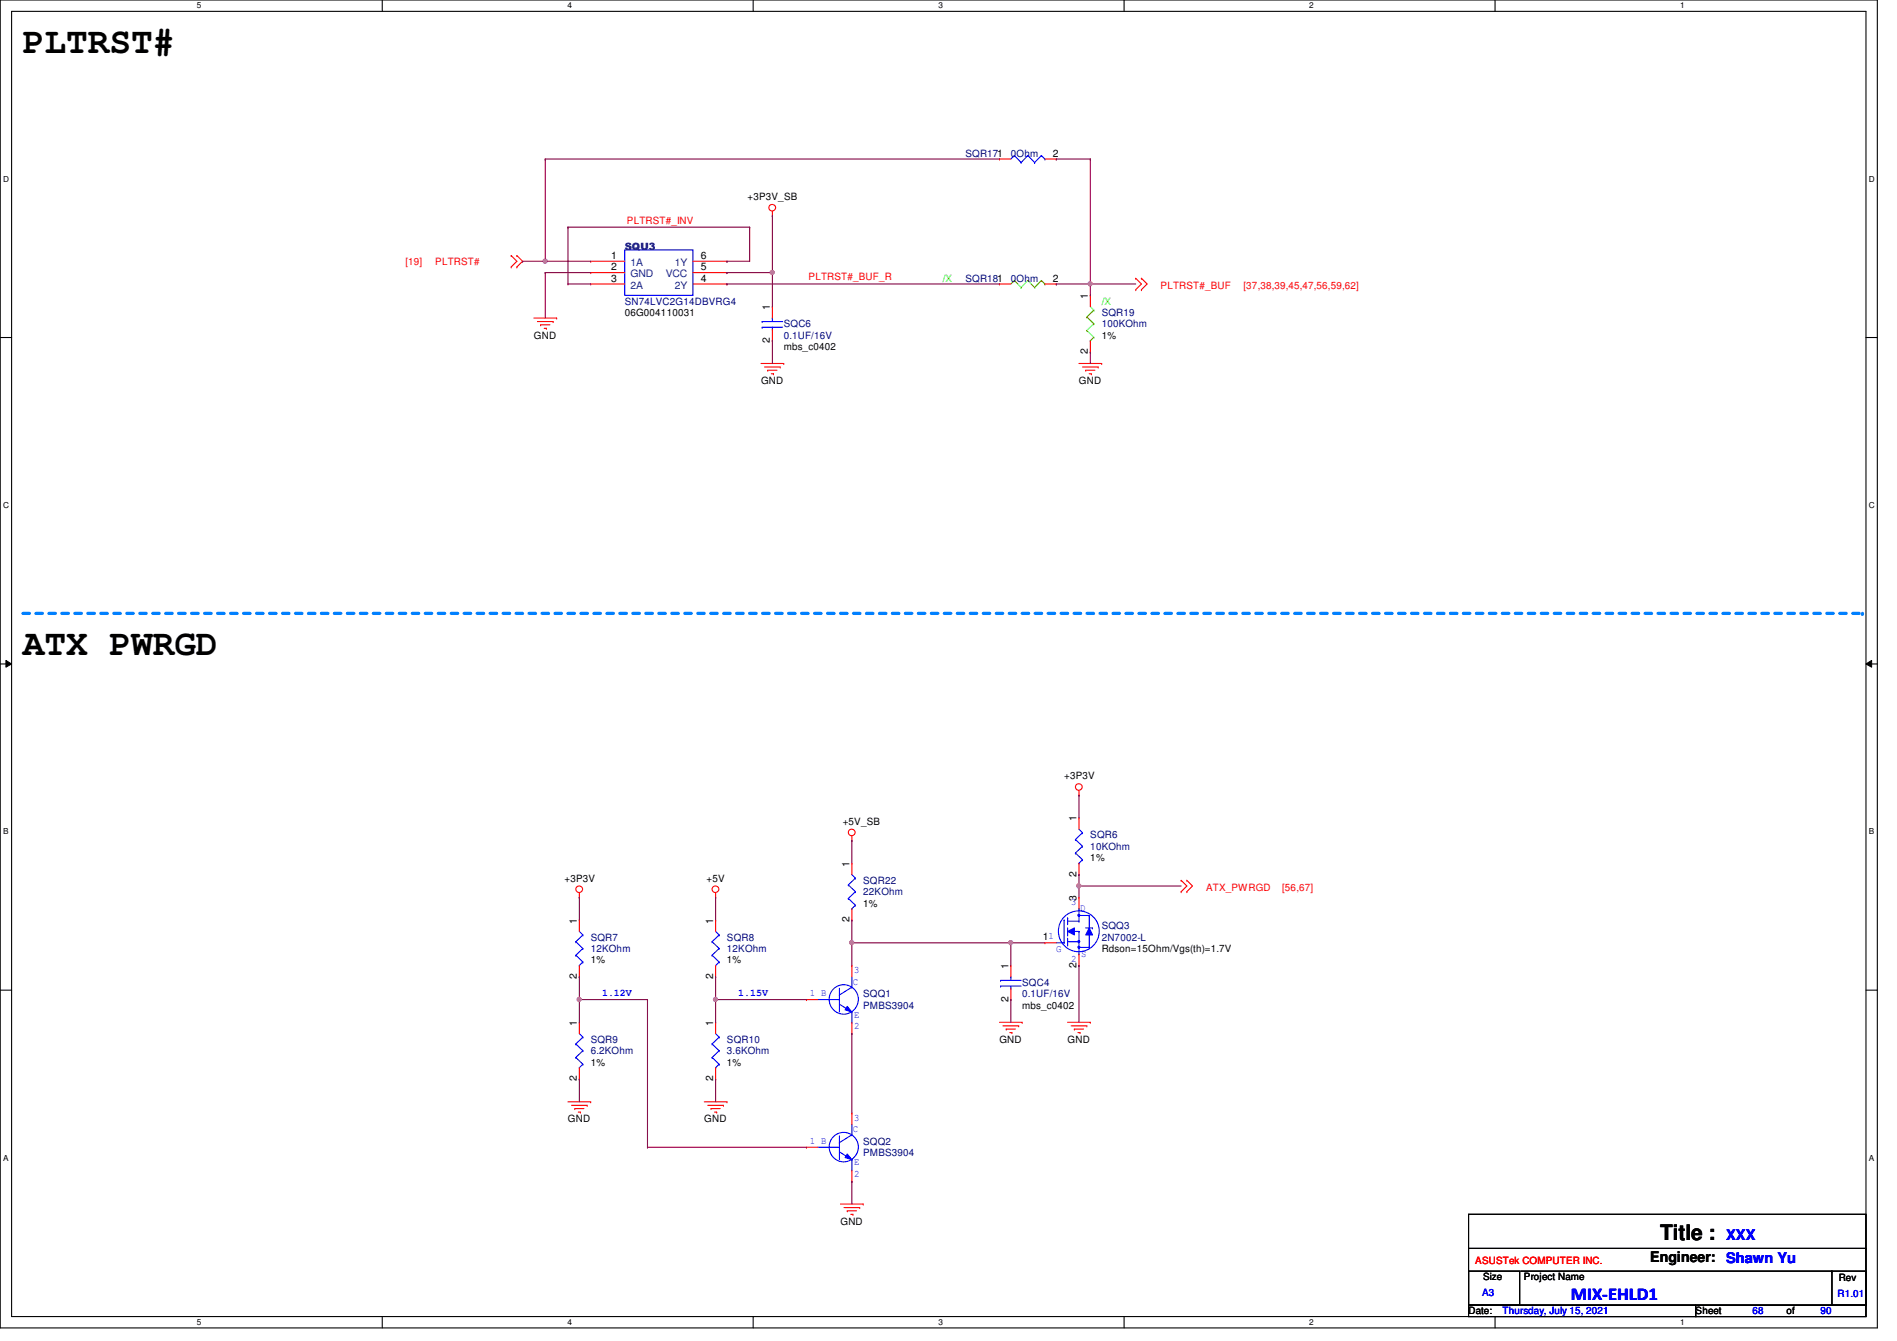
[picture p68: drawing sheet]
<svg xmlns="http://www.w3.org/2000/svg" width="297mm" height="210mm" viewBox="0 0 297 210" stroke-linecap="round" stroke-linejoin="round" font-family="sans-serif">
<defs><g id="words">
<g font-size="5.7">
<text x="3.6" y="8.3">PLTRST#</text>
<text x="3.6" y="102.5">ATX PWRGD</text>
</g>
<text font-size="3.3" x="260" y="194.1">Title :</text>
<text font-size="2.8" fill="#00f" x="246" y="203.5">MIX-EHLD1</text>
<text font-size="2.3" x="258.4" y="197.5">Engineer:</text>
<g font-size="2.3" fill="#00f">
<text x="270.3" y="194.1">XXX</text>
<text x="270.3" y="197.7">Shawn Yu</text>
</g>
<g font-size="1.6" fill="#000080">
<text x="151.2" y="24.6">SQR171</text>
<text x="158.3" y="24.6">0Ohm</text>
<text x="97.8" y="39.1">SQU3</text>
<text x="97.8" y="47.7">SN74LVC2G14DBVRG4</text>
<text x="151.2" y="44.1">SQR181</text>
<text x="158.3" y="44.1">0Ohm</text>
<text x="122.7" y="51.2">SQC6</text>
<text x="122.7" y="53">0.1UF/16V</text>
<text x="172.5" y="49.4">SQR19</text>
<text x="172.5" y="51.2">100KOhm</text>
<text x="170.7" y="131.2">SQR6</text>
<text x="170.7" y="133">10KOhm</text>
<text x="135.2" y="138.3">SQR22</text>
<text x="135.2" y="140.1">22KOhm</text>
<text x="92.5" y="147.2">SQR7</text>
<text x="92.5" y="149">12KOhm</text>
<text x="113.8" y="147.2">SQR8</text>
<text x="113.8" y="149">12KOhm</text>
<text x="172.5" y="145.5">SQQ3</text>
<text x="172.5" y="147.2">2N7002-L</text>
<text x="160.1" y="154.3">SQC4</text>
<text x="135.2" y="156.1">SQQ1</text>
<text x="135.2" y="157.9">PMBS3904</text>
<text x="160.1" y="156.1">0.1UF/16V</text>
<text x="92.5" y="163.2">SQR9</text>
<text x="92.5" y="165">6.2KOhm</text>
<text x="113.8" y="163.2">SQR10</text>
<text x="113.8" y="165">3.6KOhm</text>
<text x="135.2" y="179.2">SQQ2</text>
<text x="135.2" y="181">PMBS3904</text>
</g>
<g font-size="1.6">
<text x="164.8" y="24.5">2</text>
<text x="117" y="31.3">+3P3V_SB</text>
<text x="95.7" y="40.5">1</text>
<text x="109.7" y="40.5">6</text>
<text x="95.7" y="42.3">2</text>
<text x="95.7" y="44.1">3</text>
<text x="109.7" y="44.1">4</text>
<text x="109.7" y="42.3">5</text>
<text x="164.8" y="44.1">2</text>
<text x="170.3" y="46.8" transform="rotate(-90 170.3 46.8)">1</text>
<text x="83.6" y="53">GND</text>
<text x="97.8" y="49.4">06G004110031</text>
<text x="120.6" y="53.7" transform="rotate(-90 120.6 53.7)">2</text>
<text x="120.6" y="48.6" transform="rotate(-90 120.6 48.6)">1</text>
<text x="172.5" y="53">1%</text>
<text x="122.7" y="54.8">mbs_c0402</text>
<text x="170.3" y="55.5" transform="rotate(-90 170.3 55.5)">2</text>
<text x="119.2" y="60.1">GND</text>
<text x="168.9" y="60.1">GND</text>
<text x="166.6" y="122">+3P3V</text>
<text x="131.9" y="129.1">+5V_SB</text>
<text x="168.6" y="128.6" transform="rotate(-90 168.6 128.6)">1</text>
<text x="133" y="135.7" transform="rotate(-90 133 135.7)">1</text>
<text x="168.6" y="137.2" transform="rotate(-90 168.6 137.2)">2</text>
<text x="170.7" y="134.8">1%</text>
<text x="88.4" y="138">+3P3V</text>
<text x="110.6" y="138">+5V</text>
<text x="135.2" y="141.9">1%</text>
<text x="168.6" y="141" transform="rotate(-90 168.6 141)">3</text>
<text x="90.3" y="144.6" transform="rotate(-90 90.3 144.6)">1</text>
<text x="111.7" y="144.6" transform="rotate(-90 111.7 144.6)">1</text>
<text x="133" y="144.4" transform="rotate(-90 133 144.4)">2</text>
<text x="163.3" y="147.2">11</text>
<text x="172.5" y="149">Rdson=15Ohm/Vgs(th)=1.7V</text>
<text x="90.3" y="153.2" transform="rotate(-90 90.3 153.2)">2</text>
<text x="92.5" y="150.8">1%</text>
<text x="111.7" y="153.2" transform="rotate(-90 111.7 153.2)">2</text>
<text x="113.8" y="150.8">1%</text>
<text x="157.9" y="151.7" transform="rotate(-90 157.9 151.7)">1</text>
<text x="168.6" y="151.5" transform="rotate(-90 168.6 151.5)">2</text>
<text x="90.3" y="160.6" transform="rotate(-90 90.3 160.6)">1</text>
<text x="111.7" y="160.6" transform="rotate(-90 111.7 160.6)">1</text>
<text x="157.9" y="156.8" transform="rotate(-90 157.9 156.8)">2</text>
<text x="160.1" y="157.9">mbs_c0402</text>
<text x="92.5" y="166.8">1%</text>
<text x="113.8" y="166.8">1%</text>
<text x="156.5" y="163.2">GND</text>
<text x="167.2" y="163.2">GND</text>
<text x="90.3" y="169.2" transform="rotate(-90 90.3 169.2)">2</text>
<text x="111.7" y="169.2" transform="rotate(-90 111.7 169.2)">2</text>
<text x="88.9" y="175.7">GND</text>
<text x="110.3" y="175.7">GND</text>
<text x="131.6" y="191.7">GND</text>
<text x="232.2" y="200.4">Size</text>
<text x="238.6" y="200.4">Project Name</text>
<text x="287.9" y="200.6">Rev</text>
<text x="230" y="205.7">Date:</text>
<text x="265.5" y="205.7">Sheet</text>
<text x="279.7" y="205.7">of</text>
</g>
<g font-size="1.6" fill="#f00">
<text x="98.2" y="35">PLTRST#_INV</text>
<text x="63.5" y="41.4">[19]</text>
<text x="68.2" y="41.4">PLTRST#</text>
<text x="126.6" y="43.9">PLTRST#_BUF_R</text>
<text x="181.7" y="45.2">PLTRST#_BUF</text>
<text x="194.7" y="45.2">[37,38,39,45,47,56,59,62]</text>
<text x="188.8" y="139.4">ATX_PWRGD</text>
<text x="200.8" y="139.4">[56,67]</text>
<text x="231" y="197.9">ASUSTek COMPUTER INC.</text>
</g>
<g font-size="1.6" fill="#004080">
<text x="98.7" y="41.6">1A</text>
<text x="105.7" y="41.6">1Y</text>
<text x="98.7" y="43.4">GND</text>
<text x="98.7" y="45.2">2A</text>
<text x="104.3" y="43.4">VCC</text>
<text x="105.7" y="45.2">2Y</text>
</g>
<g font-size="1.6" fill="#0f0">
<text x="147.6" y="44.1">/X</text>
<text x="172.5" y="47.7">/X</text>
</g>
<g font-size="1.6" fill="#00f">
<text x="167.7" y="141.7">3</text>
<text x="169.1" y="142.6">D</text>
<text x="165.4" y="149">G</text>
<text x="169.3" y="149.9">S</text>
<text x="94.3" y="156">1.12V</text>
<text x="115.6" y="156">1.15V</text>
<text x="126.8" y="155.9">1 B</text>
<text x="133.6" y="154.1">C</text>
<text x="133.7" y="152.4">3</text>
<text x="167.7" y="150.6">2</text>
<text x="133.7" y="159.3">E</text>
<text x="133.7" y="161.1">2</text>
<text x="126.8" y="179">1 B</text>
<text x="133.6" y="177.2">C</text>
<text x="133.7" y="175.5">3</text>
<text x="133.7" y="182.4">E</text>
<text x="133.7" y="184.2">2</text>
<text x="232.1" y="202.9">A3</text>
<text x="287.7" y="203.1">R1.01</text>
<text x="235.3" y="205.7">Thursday, July 15, 2021</text>
<text x="274.4" y="205.7">68</text>
<text x="285.1" y="205.7">90</text>
</g>
<g font-size="1.3">
<text x="30.8" y="1.3">5</text>
<text x="88.9" y="1.3">4</text>
<text x="146.9" y="1.3">3</text>
<text x="205" y="1.3">2</text>
<text x="263.1" y="1.3">1</text>
<text x=".5" y="28.4">D</text>
<text x="292.6" y="28.4">D</text>
<text x=".5" y="79.5">C</text>
<text x="292.6" y="79.5">C</text>
<text x=".5" y="130.6">B</text>
<text x="292.6" y="130.6">B</text>
<text x=".5" y="181.7">A</text>
<text x="292.6" y="181.7">A</text>
<text x="30.8" y="207.4">5</text>
<text x="88.9" y="207.4">4</text>
<text x="146.9" y="207.4">3</text>
<text x="205" y="207.4">2</text>
<text x="263.1" y="207.4">1</text>
</g>
</g></defs>
<path d="M0 0h294v207.9h-294zM1.8 1.8h290.4v204.3h-290.4z" fill="none" stroke="#000" stroke-width=".17"/>
<g fill="#fff">
<path d="M30.8 .2h.7v1.4h-.7z"/>
<path d="M30.8 206.2h.7v1.4h-.7z"/>
</g>
<path d="M59.9 0v1.8M59.9 206.1v1.8" fill="none" stroke="#000" stroke-width=".17"/>
<g fill="#fff">
<path d="M88.9 .2h.6v1.4h-.6z"/>
<path d="M88.9 206.2h.6v1.4h-.6z"/>
</g>
<path d="M117.9 0v1.8M117.9 206.1v1.8" fill="none" stroke="#000" stroke-width=".17"/>
<g fill="#fff">
<path d="M146.9 .2h.7v1.4h-.7z"/>
<path d="M146.9 206.2h.7v1.4h-.7z"/>
</g>
<path d="M176 0v1.8M176 206.1v1.8" fill="none" stroke="#000" stroke-width=".17"/>
<g fill="#fff">
<path d="M205 .2h.7v1.4h-.7z"/>
<path d="M205 206.2h.7v1.4h-.7z"/>
</g>
<path d="M234.1 0v1.8M234.1 206.1v1.8" fill="none" stroke="#000" stroke-width=".17"/>
<g fill="#fff">
<path d="M263.1 .2h.7v1.4h-.7z"/>
<path d="M263.1 206.2h.7v1.4h-.7z"/>
<path d="M.5 27.3h.9v1.4h-.9z"/>
<path d="M292.6 27.3h.9v1.4h-.9z"/>
<path d="M.5 78.4h.9v1.4h-.9z"/>
<path d="M292.6 78.4h.9v1.4h-.9z"/>
</g>
<path d="M0 52.8h1.8M292.2 52.8h1.8" fill="none" stroke="#000" stroke-width=".17"/>
<g fill="#fff">
<path d="M.5 129.5h.8v1.4h-.8z"/>
<path d="M292.6 129.5h.9v1.4h-.9z"/>
</g>
<path d="M0 103.9h1.8M292.2 103.9h1.8" fill="none" stroke="#000" stroke-width=".17"/>
<path d="M.9 103.4l.9 .5-.9 .5zM292.2 103.9l.9-.5v1z" fill="#000"/>
<path d="M.9 103.4l.9 .5-.9 .5zM292.2 103.9l.9-.5v1z" fill="none" stroke="#000" stroke-width=".16"/>
<g fill="#fff">
<path d="M.5 180.5h.8v1.4h-.8z"/>
<path d="M292.6 180.5h.9v1.4h-.9z"/>
</g>
<path d="M0 155h1.8M292.2 155h1.8" fill="none" stroke="#000" stroke-width=".17"/>
<path d="M3.6 96h288" fill="none" stroke="#0080ff" stroke-width=".51" stroke-dasharray="1 1"/>
<circle cx="291.6" cy="96" r=".25" fill="#0080ff" stroke-dasharray="1 1"/>
<g fill="none" stroke="#f00" stroke-width=".17">
<path d="M120.9 33.8h.1M120.9 33.1v.7M80 41.8h.1M80 40h.1M80 40l.9 .9-.9 .9M80.9 40h.1M80.9 41.8h.1M80.9 40l.9 .9-.9 .9M83.6 49.8h3.6M84.2 50.3h2.4M84.7 50.8h.1M84.7 50.8h1.4"/>
<path d="M85.2 51.4h.4M85.6 51.4h.1M86.6 50.3h.1M87.2 49.8h.1M119.2 56.9h3.5M119.7 57.4h2.5M120.2 58h.1M120.2 58h1.5M120.8 58.5h.3M121.1 58.5h.1M122.2 57.4h.1M122.7 56.9h.1"/>
<path d="M168.9 56.9h3.6M169.5 57.4h2.5M170 58h.1M170 58h1.4M170.6 58.5h.3M170.9 58.5h.1M172 57.4h.1M172.5 56.9h.1M177.8 43.6h.1M177.8 45.3h.1M177.8 43.6l.9 .8-.9 .9M178.7 43.6h.1"/>
<path d="M178.7 45.3h.1M178.7 43.6l.9 .8-.9 .9M90.7 139.7v.8M112.1 139.7v.8M133.4 131.6h.1M133.4 130.9v.7M168.9 124.5h.1M168.9 123.7v.8M185 137.8h.1M185 139.6h.1M185 137.8l.8 .9-.8 .9M185.8 137.8h.1"/>
<path d="M185.8 139.6h.1M185.8 137.8l.9 .9-.9 .9M90.7 140.5h.1M112.1 140.5h.1M88.9 172.5h3.6M89.5 173h2.4M90 173.5h.1M90 173.5h1.4M90.5 174.1h.4M90.9 174.1h.1M91.9 173h.1M92.5 172.5h.1"/>
<path d="M110.3 172.5h3.5M110.8 173h2.5M111.3 173.5h.1M111.3 173.5h1.5M111.9 174.1h.3M112.2 174.1h.1M113.3 173h.1M113.8 172.5h.1M156.5 160h3.6M157.1 160.6h2.4M157.6 161.1h.1M157.6 161.1h1.4"/>
<path d="M158.1 161.6h.3M158.4 161.6h.1M159.5 160.6h.1M160.1 160h.1M167.2 160h3.5M167.7 160.6h2.5M168.2 161.1h.1M168.2 161.1h1.5M168.8 161.6h.3M169.1 161.6h.1M170.2 160.6h.1M170.7 160h.1"/>
<path d="M131.6 188.5h3.6M132.2 189h2.4M132.7 189.5h.1M132.7 189.5h1.4M133.2 190.1h.4M133.6 190.1h.1M134.6 189h.1M135.2 188.5h.1"/>
<circle cx="120.9" cy="32.5" r=".52"/>
<circle cx="90.7" cy="139.2" r=".52"/>
<circle cx="112" cy="139.2" r=".52"/>
<circle cx="133.4" cy="130.3" r=".52"/>
<circle cx="168.9" cy="123.2" r=".52"/>
</g>
<path d="M230 190.1h62.2v14.2h-62.2zM230 199h8v5.3h-8zM230 195.4h62.2M238.1 199h48.7M286.8 199h5.4v5.3h-5.4zM286.8 199h.1M292.2 195.4h.1M230 204.3h35.5v1.8h-35.5zM265.5 204.3h26.7v1.8h-26.7z" fill="none" stroke="#000" stroke-width=".17"/>
<g fill="none" stroke="#00f" stroke-width=".17">
<path d="M128.1 179.6h3.3M131.4 179.6h.1M131.4 178.9h.1M131.4 177.8v3.6M133.4 177.6h.1M133.4 176v1.6M133.4 177.6l-2 1.3M131.4 181.4h.1M131.4 180.3l2 1.2M133.4 181.5h.1M133.4 183.1h.1M133.4 181.5v1.6"/>
<circle cx="132.1" cy="179.5" r="2.3"/>
</g>
<path d="M132.7 180.6l.7 .9-1.1-.3z" fill="#00f"/>
<g fill="none" stroke="#00f" stroke-width=".17">
<path d="M165.4 147.6h1.2M166.6 147.6h.1M166.6 144h.1M166.6 144v3.6M167.2 146.3h.1M167.2 143.7h.1M167.2 147.9h.1M167.2 143.7v1M167.2 145.2v1.1M167.2 146.9v1M167.2 144.2h1.7M167.2 147.4h1.7"/>
<path d="M167.2 145.8h1.7M168.9 144.2h.1M168.9 142.2h.1M168.9 147.4h.1M168.9 149.4h.1M168.9 145.8h.1M168.9 148.3h.1M168.9 142.2v2M168.9 145.8v3.6M168.9 143.3h1.7M168.9 148.3h1.7M170 145.2h1.1"/>
<path d="M170.6 143.3h.1M170.6 148.3h.1M170.6 143.3v5M171.1 145.2h.1M132.7 180.6l.7 .9-1.1-.3z"/>
<circle cx="168.9" cy="145.8" r="3.2"/>
</g>
<path d="M126.3 179.6h.1M126.3 179.6h1.8M133.4 174.2h.1M133.4 174.2v1.8M133.4 184.9h.1M133.4 183.1v1.8" fill="none" stroke="#f00" stroke-width=".17"/>
<path d="M168.8 143.2h.2v.2h-.2z" fill-rule="evenodd" fill="#00f"/>
<path d="M168.8 143.2h.2v.2h-.2z" fill="none" stroke="#00f" stroke-width=".17"/>
<path d="M168.8 147.3h.2v.2h-.2z" fill-rule="evenodd" fill="#00f"/>
<path d="M168.8 147.3h.2v.2h-.2z" fill="none" stroke="#00f" stroke-width=".17"/>
<path d="M168.8 148.2h.2v.2h-.2z" fill-rule="evenodd" fill="#00f"/>
<path d="M168.8 148.2h.2v.2h-.2z" fill="none" stroke="#00f" stroke-width=".17"/>
<path d="M170.6 145.2l.5 1.1h-1.1z" fill-rule="evenodd" fill="#00f"/>
<path d="M170.6 145.2l.5 1.1h-1.1z" fill="none" stroke="#00f" stroke-width=".17"/>
<path d="M167.2 145.8l1-.6v1.1z" fill-rule="evenodd" fill="#00f"/>
<g fill="none" stroke="#00f" stroke-width=".17">
<path d="M97.8 39.1h10.7v7.1h-10.7zM158.8 24.3h.1M158.8 24.3l1.1 1.1M158.8 24.3l-.5 .6M159.9 25.4h.1M160.9 24.3h.1M160.9 24.3l1.1 1.1M160.9 24.3l-1 1.1M162 25.4h.1M163.1 24.3h.1M163.1 24.3l.5 .6M163.1 24.3l-1.1 1.1"/>
<path d="M163.6 24.9h.1M119.3 50.3h.1M119.3 51.2h.1M119.3 50.3h3.3M119.3 51.2h3.3M120.9 49.8h.1M120.9 51.6h.1M120.9 49.8v.5M120.9 51.2v.4M132.8 138.5h.1M132.8 138.5l1.1 1.1M133.4 136.9l.5 .6"/>
<path d="M133.9 137.5h.1M133.9 139.6h.1M133.9 139.6l-1.1 1M133.9 137.5l-1.1 1M168.4 133.5h.1M168.4 131.4h.1M168.4 133.5l1.1 1.1M168.4 131.4l1.1 1.1M168.9 135.1h.1M168.9 129.8l.6 .5M169.5 134.6h.1M169.5 130.3h.1"/>
<path d="M169.5 132.5h.1M169.5 134.6l-.6 .5M169.5 132.5l-1.1 1M169.5 130.3l-1.1 1.1M90.2 149.5h.1M90.2 147.4h.1M90.2 149.5l1.1 1.1M90.2 147.4l1.1 1.1M90.7 151.1h.1M90.7 145.8l.6 .5M91.3 150.6h.1M91.3 146.3h.1"/>
<path d="M91.3 148.5h.1M91.3 150.6l-.6 .5M91.3 148.5l-1.1 1M91.3 146.3l-1.1 1.1M111.5 149.5h.1M111.5 147.4h.1M111.5 149.5l1.1 1.1M111.5 147.4l1.1 1.1M112.1 151.1h.1M112.1 145.8l.5 .5M112.6 150.6h.1M112.6 146.3h.1"/>
<path d="M112.6 148.5h.1M112.6 150.6l-.5 .5M112.6 148.5l-1.1 1M112.6 146.3l-1.1 1.1M128.1 156.5h3.3M131.4 156.5h.1M131.4 158.2h.1M131.4 155.7h.1M131.4 154.7v3.5M131.4 157.2l2 1.2M132.8 140.6h.1M132.8 140.6l1.1 1.1"/>
<path d="M133.4 142.2h.1M133.4 154.5h.1M133.4 158.4h.1M133.4 152.9v1.6M133.4 158.4v1.6M133.4 154.5l-2 1.2M133.9 141.7h.1M133.9 141.7l-.5 .5M167.2 145.8l1-.6v1.1zM90.2 165.5h.1M90.2 163.4h.1M90.2 165.5l1.1 1.1"/>
<path d="M90.2 163.4l1.1 1.1M90.7 167.1h.1M90.7 161.8l.6 .5M91.3 166.6h.1M91.3 162.3h.1M91.3 164.5h.1M91.3 166.6l-.6 .5M91.3 164.5l-1.1 1M91.3 162.3l-1.1 1.1M111.5 165.5h.1M111.5 163.4h.1M111.5 165.5l1.1 1.1"/>
<path d="M111.5 163.4l1.1 1.1M112.1 167.1h.1M112.1 161.8l.5 .5M112.6 166.6h.1M112.6 162.3h.1M112.6 164.5h.1M112.6 166.6l-.5 .5M112.6 164.5l-1.1 1M112.6 162.3l-1.1 1.1M133.4 160h.1"/>
<circle cx="132.1" cy="156.4" r="2.3"/>
</g>
<g fill="none" stroke="#f00" stroke-width=".17">
<path d="M156.5 24.9h.1M156.5 24.9h1.8M163.6 24.9h1.8M165.4 24.9h.1M92.5 40.9h.1M92.5 42.7h.1M92.5 44.4h.1M92.5 40.9h5.3M92.5 42.7h5.3M92.5 44.4h5.3M108.5 40.9h5.3M108.5 42.7h5.3"/>
<path d="M108.5 44.4h5.3M113.8 44.4h.1M113.8 42.7h.1M113.8 40.9h.1M120.9 48h.1M120.9 53.3h.1M120.9 48v1.8M120.9 51.6v1.7M156.5 44.4h.1M156.5 44.4h1.8M163.6 44.4h1.8M165.4 44.4h.1"/>
<path d="M170.7 46.2h.1M170.7 55.1h.1M170.7 46.2v1.8M170.7 53.3v1.8M133.4 135.1h.1M133.4 135.1v1.8M168.9 128h.1M168.9 136.9h.1M168.9 128v1.8M168.9 135.1v1.8M90.7 144h.1M90.7 152.9h.1"/>
<path d="M90.7 144v1.8M90.7 151.1v1.8M112.1 144h.1M112.1 152.9h.1M112.1 144v1.8M112.1 151.1v1.8M133.4 144h.1M133.4 142.2v1.8M163.6 147.6h.1M163.6 147.6h1.8M168.9 140.5h.1M168.9 151.1h.1"/>
<path d="M168.9 140.5v1.7M168.9 149.4v1.7M90.7 160h.1M90.7 168.9h.1M90.7 160v1.8M90.7 167.1v1.8M112.1 160h.1M112.1 168.9h.1M112.1 160v1.8M112.1 167.1v1.8"/>
</g>
<g fill="none" stroke="#0f0" stroke-width=".17">
<path d="M158.8 43.9h.1M158.8 43.9l1.1 1.1M158.8 43.9l-.5 .5M159.9 45h.1M160.9 43.9h.1M160.9 43.9l1.1 1.1M160.9 43.9l-1 1.1M162 45h.1M163.1 43.9h.1M163.1 43.9l.5 .5M163.1 43.9l-1.1 1.1M163.6 44.4h.1"/>
<path d="M170.2 51.7h.1M170.2 49.6h.1M170.2 51.7l1.1 1.1M170.2 49.6l1.1 1.1M170.7 53.3h.1M170.7 48l.6 .6M171.3 52.8h.1M171.3 48.6h.1M171.3 50.7h.1M171.3 52.8l-.6 .5M171.3 50.7l-1.1 1M171.3 48.6l-1.1 1"/>
</g>
<path d="M132.7 157.5l.7 .9-1.1-.3z" fill="#00f"/>
<path d="M132.7 157.5l.7 .9-1.1-.3zM156.7 153.5h.1M156.7 154.3h.1M156.7 153.5h3.2M156.7 154.3h3.2M158.3 152.9h.1M158.3 154.7h.1M158.3 152.9v.6M158.3 154.3v.4" fill="none" stroke="#00f" stroke-width=".17"/>
<path d="M126.3 156.5h.1M126.3 156.5h1.8M133.4 151.1h.1M133.4 151.1v1.8M158.3 151.1h.1M158.3 156.5h.1M158.3 151.1v1.8M158.3 154.7v1.8M133.4 161.8h.1M133.4 160v1.8" fill="none" stroke="#f00" stroke-width=".17"/>
<path d="M120.9 33.8h.1M120.9 33.8v8.9M81.8 40.9h.1M81.8 40.9h3.6M120.9 53.3h.1M120.9 53.3v3.6" fill="none" stroke="#800040" stroke-width=".17"/>
<circle cx="120.9" cy="42.6" r=".32" fill="#f0f"/>
<circle cx="120.9" cy="42.6" r=".32" fill="none" stroke="#f0f" stroke-width=".17"/>
<g fill="none" stroke="#800040" stroke-width=".17">
<path d="M85.4 24.9h.1M85.4 24.9v16M88.9 35.6h.1M88.9 35.6h28.5M88.9 35.6v8.8M117.4 35.6h.1M117.4 35.6v5.3h-3.6M88.9 44.4h.1M88.9 44.4h3.6M113.8 42.7h.1M113.8 40.9h.1M113.8 44.4h.1"/>
<path d="M113.8 42.7h7.1M113.8 44.4h42.7M120.9 42.7h.1M120.9 42.7v5.3M165.4 44.4h.1M165.4 44.4h12.4M170.7 55.1h.1M170.7 44.4h.1M170.7 44.4v1.8M170.7 55.1v1.8"/>
</g>
<circle cx="85.4" cy="40.9" r=".32" fill="#f0f"/>
<circle cx="85.4" cy="40.9" r=".32" fill="none" stroke="#f0f" stroke-width=".17"/>
<path d="M85.4 24.9h.1M85.4 24.9h71.1M165.4 24.9h.1M165.4 24.9h5.3M170.7 24.9h.1M170.7 24.9v19.5M85.4 40.9h.1M85.4 42.7h.1M85.4 40.9h7.1M85.4 42.7v7.1M85.4 42.7h7.1" fill="none" stroke="#800040" stroke-width=".17"/>
<circle cx="170.7" cy="44.4" r=".32" fill="#f0f"/>
<circle cx="170.7" cy="44.4" r=".32" fill="none" stroke="#f0f" stroke-width=".17"/>
<path d="M112.1 152.9h.1M112.1 156.5h.1M112.1 152.9v7.1M112.1 156.5h14.2M112.1 168.9h.1M112.1 168.9v3.6" fill="none" stroke="#800040" stroke-width=".17"/>
<circle cx="112" cy="156.4" r=".32" fill="#f0f"/>
<circle cx="112" cy="156.4" r=".32" fill="none" stroke="#f0f" stroke-width=".17"/>
<path d="M133.4 131.6h.1M133.4 131.6v3.5M112.1 140.5h.1M112.1 140.5v3.5M133.4 144h.1M133.4 147.6h.1M133.4 144v3.6M133.4 147.6h24.9M133.4 161.8h.1M133.4 161.8v12.4M133.4 184.9h.1M133.4 184.9v3.6" fill="none" stroke="#800040" stroke-width=".17"/>
<circle cx="158.3" cy="147.5" r=".32" fill="#f0f"/>
<circle cx="158.3" cy="147.5" r=".32" fill="none" stroke="#f0f" stroke-width=".17"/>
<circle cx="133.4" cy="147.5" r=".32" fill="#f0f"/>
<circle cx="133.4" cy="147.5" r=".32" fill="none" stroke="#f0f" stroke-width=".17"/>
<g fill="none" stroke="#800040" stroke-width=".17">
<path d="M168.9 136.9h.1M168.9 124.5h.1M168.9 138.7h.1M168.9 124.5v3.5M168.9 136.9v1.8M168.9 138.7h16.1M133.4 147.6h.1M133.4 147.6v3.5M158.3 156.5h.1M158.3 147.6h.1M158.3 147.6v3.5M158.3 156.5v3.5"/>
<path d="M158.3 147.6h5.3M168.9 151.1h.1M168.9 151.1v8.9"/>
</g>
<circle cx="168.9" cy="138.7" r=".32" fill="#f0f"/>
<circle cx="168.9" cy="138.7" r=".32" fill="none" stroke="#f0f" stroke-width=".17"/>
<path d="M168.9 138.7h.1M168.9 138.7v1.8M90.7 152.9h.1M90.7 156.5h.1M90.7 152.9v7.1M90.7 156.5h10.7M90.7 168.9h.1M90.7 168.9v3.6" fill="none" stroke="#800040" stroke-width=".17"/>
<circle cx="90.7" cy="156.4" r=".32" fill="#f0f"/>
<circle cx="90.7" cy="156.4" r=".32" fill="none" stroke="#f0f" stroke-width=".17"/>
<path d="M90.7 140.5h.1M90.7 140.5v3.5M101.4 156.5h.1M101.4 156.5v23.1M101.4 179.6h.1M101.4 179.6h24.9" fill="none" stroke="#800040" stroke-width=".17"/>
<circle cx="120.9" cy="42.6" r=".32" fill="#f0f"/>
<circle cx="120.9" cy="42.6" r=".32" fill="none" stroke="#f0f" stroke-width=".17"/>
<circle cx="85.4" cy="40.9" r=".32" fill="#f0f"/>
<circle cx="85.4" cy="40.9" r=".32" fill="none" stroke="#f0f" stroke-width=".17"/>
<circle cx="170.7" cy="44.4" r=".32" fill="#f0f"/>
<circle cx="170.7" cy="44.4" r=".32" fill="none" stroke="#f0f" stroke-width=".17"/>
<circle cx="112" cy="156.4" r=".32" fill="#f0f"/>
<circle cx="112" cy="156.4" r=".32" fill="none" stroke="#f0f" stroke-width=".17"/>
<circle cx="158.3" cy="147.5" r=".32" fill="#f0f"/>
<circle cx="158.3" cy="147.5" r=".32" fill="none" stroke="#f0f" stroke-width=".17"/>
<circle cx="133.4" cy="147.5" r=".32" fill="#f0f"/>
<circle cx="133.4" cy="147.5" r=".32" fill="none" stroke="#f0f" stroke-width=".17"/>
<circle cx="168.9" cy="138.7" r=".32" fill="#f0f"/>
<circle cx="168.9" cy="138.7" r=".32" fill="none" stroke="#f0f" stroke-width=".17"/>
<circle cx="90.7" cy="156.4" r=".32" fill="#f0f"/>
<circle cx="90.7" cy="156.4" r=".32" fill="none" stroke="#f0f" stroke-width=".17"/>
<use href="#words"/>
</svg>
